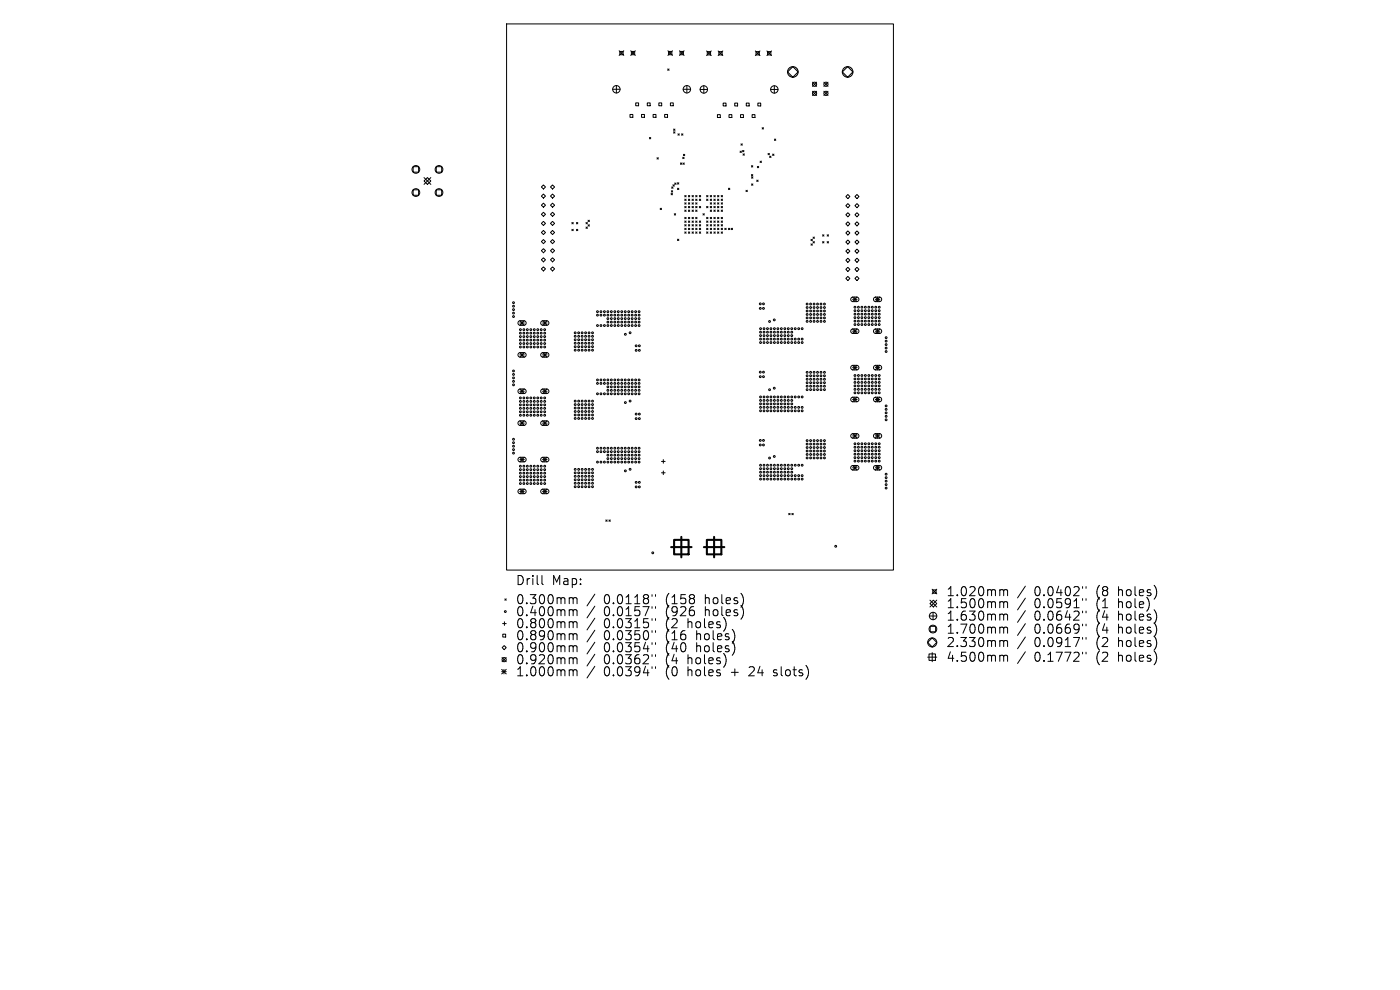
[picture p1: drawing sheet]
<svg xmlns="http://www.w3.org/2000/svg" width="297mm" height="210mm" viewBox="0 0 297 210" stroke-linecap="round" stroke-linejoin="round" font-family="sans-serif">
<defs><g id="words">
<g font-size="2.7">
<text x="109.3" y="124.4">Drill</text>
<text x="117.1" y="124.4">Map:</text>
<text x="109.3" y="128.4">0.300mm</text>
<text x="109.3" y="131">0.400mm</text>
<text x="128.1" y="128.4">0.0118&quot;</text>
<text x="128.1" y="131">0.0157&quot;</text>
<text x="141.4" y="128.4">(158</text>
<text x="141.4" y="131">(926</text>
<text x="149.8" y="128.4">holes)</text>
<text x="149.8" y="131">holes)</text>
<text x="200.7" y="126.7">1.020mm</text>
<text x="200.7" y="129.3">1.500mm</text>
<text x="200.7" y="131.9">1.630mm</text>
<text x="219.4" y="126.7">0.0402&quot;</text>
<text x="219.4" y="129.3">0.0591&quot;</text>
<text x="219.4" y="131.9">0.0642&quot;</text>
<text x="232.7" y="126.7">(8</text>
<text x="232.7" y="129.3">(1</text>
<text x="232.7" y="131.9">(4</text>
<text x="237.5" y="126.7">holes)</text>
<text x="237.5" y="129.3">hole)</text>
<text x="237.5" y="131.9">holes)</text>
<text x="109.3" y="133.5">0.800mm</text>
<text x="109.3" y="136.1">0.890mm</text>
<text x="128.1" y="133.5">0.0315&quot;</text>
<text x="128.1" y="136.1">0.0350&quot;</text>
<text x="141.4" y="133.5">(2</text>
<text x="141.4" y="136.1">(16</text>
<text x="146.1" y="133.5">holes)</text>
<text x="148" y="136.1">holes)</text>
<text x="200.7" y="134.7">1.700mm</text>
<text x="200.7" y="137.5">2.330mm</text>
<text x="219.4" y="134.7">0.0669&quot;</text>
<text x="219.4" y="137.5">0.0917&quot;</text>
<text x="232.7" y="134.7">(4</text>
<text x="232.7" y="137.5">(2</text>
<text x="237.5" y="134.7">holes)</text>
<text x="237.5" y="137.5">holes)</text>
<text x="109.3" y="138.6">0.900mm</text>
<text x="109.3" y="141.2">0.920mm</text>
<text x="109.3" y="143.7">1.000mm</text>
<text x="128.1" y="138.6">0.0354&quot;</text>
<text x="128.1" y="141.2">0.0362&quot;</text>
<text x="128.1" y="143.7">0.0394&quot;</text>
<text x="141.4" y="138.6">(40</text>
<text x="141.4" y="141.2">(4</text>
<text x="141.4" y="143.7">(0</text>
<text x="146.1" y="141.2">holes)</text>
<text x="146.1" y="143.7">holes</text>
<text x="148" y="138.6">holes)</text>
<text x="155.5" y="143.7">+</text>
<text x="159.6" y="143.7">24</text>
<text x="164.9" y="143.7">slots)</text>
<text x="200.7" y="140.7">4.500mm</text>
<text x="219.4" y="140.7">0.1772&quot;</text>
<text x="232.7" y="140.7">(2</text>
<text x="237.5" y="140.7">holes)</text>
</g>
</g></defs>
<g fill="none" stroke="#000" stroke-width=".21">
<path d="M107.5 5.1h82v115.8h-82zM130 18.9h1.5M130.8 18.2v1.5M131.3 10.8l1 1M131.5 10.9h.7v.7h-.7zM132.3 10.8l-1 1M133.8 10.8l1 1M133.9 10.9h.7v.7h-.7zM134.8 10.8l-1 1M141.6 14.6l.3 .3M141.7 10.8l1 1M141.8 10.9h.7v.7h-.7z"/>
<path d="M141.9 14.6l-.3 .3M142.7 10.8l-1 1M144.1 10.8l1 1M144.3 10.9h.7v.7h-.7zM144.9 18.9h1.6M145.1 10.8l-1 1M145.7 18.2v1.5M148.5 19h1.6M149.3 18.2v1.6M149.9 10.8l1 1M150 11h.7v.6h-.7zM150.9 10.8l-1 1"/>
<path d="M152.4 10.8l.9 1M152.5 11h.7v.6h-.7zM153.3 10.8l-.9 1M160.2 10.8l1 1M160.4 11h.7v.6h-.7zM161.2 10.8l-1 1M162.7 10.8l1 1M162.8 11h.7v.6h-.7zM163.5 19h1.6M163.7 10.8l-1 1M164.3 18.2v1.6M172.4 17.4l.8 .9"/>
<path d="M172.4 19.4l.8 .9M173.2 17.4l-.8 .9M173.2 19.4l-.8 .9M174.8 17.4l.9 .9M174.8 19.4l.9 .9M175.7 17.4l-.9 .9M175.7 19.4l-.9 .9M87.6 35.4h1.2v1.1h-1.2zM90 38.4l.7-.7 .7 .7-.7 .7zM90 37.7l1.4 1.4M91.4 37.7l-1.4 1.4M92.5 35.4h1.2v1.1h-1.2z"/>
<path d="M115.3 39.2l.4 .5-.4 .4-.4-.4zM117.2 39.2l.5 .5-.5 .4-.4-.4zM133.6 24.3h.7v.6h-.7zM134.9 21.8h.6v.6h-.6zM136.1 24.3h.6v.6h-.6zM137.3 21.8h.6v.6h-.6zM137.8 29.2l.3 .3M138.1 29.2l-.3 .3M138.6 24.3h.6v.6h-.6zM139.4 33.5l.3 .2M139.7 33.5l-.3 .2M139.8 21.8h.6v.6h-.6z"/>
<path d="M141 24.3h.6v.6h-.6zM142.2 21.8h.6v.6h-.6zM142.5 39.7l.3 .3M142.8 39.2l.2 .3M142.8 39.7l-.3 .3M142.9 27.4l.3 .3M142.9 28l.3 .2M143 39.2l-.2 .3M143.1 38.8l.3 .3M143.2 27.4l-.3 .3M143.2 28l-.3 .2M143.4 38.8l-.3 .3"/>
<path d="M143.7 38.8l.3 .3M143.7 39.9l.3 .3M143.8 28.4l.3 .3M144 38.8l-.3 .3M144 39.9l-.3 .3M144.1 28.4l-.3 .3M144.3 34.6l.3 .3M144.6 28.4l.3 .3M144.6 34.6l-.3 .3M144.8 33.4l.3 .3M144.9 28.4l-.3 .3M144.9 34.6l.3 .3"/>
<path d="M145 32.7l.3 .3M145.1 33.4l-.3 .3M145.2 34.6l-.3 .3M145.3 32.7l-.3 .3M152.2 24.3h.6v.6h-.6zM153.4 21.9h.6v.6h-.6zM154.5 39.9l.3 .3M154.7 24.3h.6v.6h-.6zM154.8 39.9l-.3 .3M155.9 21.9h.6v.6h-.6zM157 32.1l.3 .2M157.1 24.3h.6v.6h-.6z"/>
<path d="M157.2 30.5l.3 .3M157.3 32.1l-.3 .2M157.5 30.5l-.3 .3M157.5 31.9l.3 .3M157.6 32.6l.3 .3M157.8 31.9l-.3 .3M157.9 32.6l-.3 .3M158.3 21.9h.6v.6h-.6zM159.4 35.1l.3 .3M159.4 37l.3 .3M159.4 37.5l.3 .3M159.4 39l.3 .3"/>
<path d="M159.6 24.3h.6v.6h-.6zM159.7 35.1l-.3 .3M159.7 37l-.3 .3M159.7 37.5l-.3 .3M159.7 39l-.3 .3M160.5 38.2l.3 .3M160.7 35.3l.3 .3M160.8 21.9h.6v.6h-.6zM160.8 38.2l-.3 .3M161 35.3l-.3 .3M161.2 34.2l.3 .3M161.5 34.2l-.3 .3"/>
<path d="M161.7 27.1l.3 .3M162 27.1l-.3 .3M162.9 32.5l.3 .3M163.2 32.5l-.3 .3M163.3 33.1l.3 .3M163.6 33.1l-.3 .3M163.9 32.7l.3 .3M164.2 32.7l-.3 .3M164.3 29.5l.3 .3M164.6 29.5l-.3 .3M87.6 40.3h1.2v1.1h-1.2zM92.5 40.3h1.2v1.1h-1.2z"/>
<path d="M114.9 47.4l.4-.4 .4 .4-.4 .4zM114.9 53.2l.4-.5 .4 .5-.4 .4zM114.9 57l.4-.4 .4 .4-.4 .5zM115.3 41.2l.4 .4-.4 .4-.4-.4zM115.3 43.1l.4 .4-.4 .5-.4-.5zM115.3 45l.4 .5-.4 .4-.4-.4zM115.3 48.9l.4 .4-.4 .5-.4-.5zM115.3 50.8l.4 .5-.4 .4-.4-.4zM115.3 54.7l.4 .4-.4 .4-.4-.4zM116.8 47.4l.4-.4 .5 .4-.5 .4zM116.8 53.2l.4-.5 .5 .5-.5 .4zM116.8 57l.4-.4 .5 .4-.5 .5z"/>
<path d="M117.2 41.2l.5 .4-.5 .4-.4-.4zM117.2 43.1l.5 .4-.5 .5-.4-.5zM117.2 45l.5 .5-.5 .4-.4-.4zM117.2 48.9l.5 .4-.5 .5-.4-.5zM117.2 50.8l.5 .5-.5 .4-.4-.4zM117.2 54.7l.5 .4-.5 .4-.4-.4zM121.3 47.2l.3 .3M121.3 48.6l.3 .3M121.6 47.2l-.3 .3M121.6 48.6l-.3 .3M122.3 47.2l.3 .3M122.3 48.6l.3 .3"/>
<path d="M122.6 47.2l-.3 .3M122.6 48.6l-.3 .3M124.3 47.2l.3 .3M124.3 48.2l.3 .3M124.6 47.2l-.3 .3M124.6 48.2l-.3 .3M124.7 46.7l.3 .3M124.7 47.7l.3 .3M125 46.7l-.3 .3M125 47.7l-.3 .3M140.1 44.2l.2 .3M140.3 44.2l-.2 .3"/>
<path d="M142.4 41l.3 .3M142.4 40.5l.3 .2M142.7 41l-.3 .3M142.7 40.5l-.3 .2M143 45.3l.3 .3M143.3 45.3l-.3 .3M143.7 50.7l.3 .3M144 50.7l-.3 .3M145.3 41.5l.3 .3M145.3 42.2l.3 .3M145.3 43l.3 .3M145.3 43.8l.3 .3"/>
<path d="M145.3 44.6l.3 .3M145.3 46.1l.3 .3M145.3 46.9l.3 .3M145.3 47.7l.3 .2M145.3 48.4l.3 .3M145.3 49.2l.3 .3M145.6 49.2l-.3 .3M145.6 41.5l-.3 .3M145.6 42.2l-.3 .3M145.6 43l-.3 .3M145.6 43.8l-.3 .3M145.6 44.6l-.3 .3"/>
<path d="M145.6 46.1l-.3 .3M145.6 46.9l-.3 .3M145.6 47.7l-.3 .2M145.6 48.4l-.3 .3M146 42.2l.3 .3M146 43l.3 .3M146 43.8l.3 .3M146 44.6l.3 .3M146 46.9l.3 .3M146 47.7l.3 .2M146 48.4l.3 .3M146 49.2l.3 .3"/>
<path d="M146 41.5l.3 .3M146 46.1l.3 .3M146.3 48.4l-.3 .3M146.3 41.5l-.3 .3M146.3 42.2l-.3 .3M146.3 43l-.3 .3M146.3 43.8l-.3 .3M146.3 46.1l-.3 .3M146.3 46.9l-.3 .3M146.3 47.7l-.3 .2M146.3 44.6l-.3 .3M146.3 49.2l-.3 .3"/>
<path d="M146.8 43l.3 .3M146.8 43.8l.3 .3M146.8 44.6l.3 .3M146.8 46.1l.3 .3M146.8 47.7l.3 .2M146.8 48.4l.3 .3M146.8 49.2l.3 .3M146.8 42.2l.3 .3M146.8 46.9l.3 .3M146.8 41.5l.3 .3M147.1 47.7l-.3 .2M147.1 41.5l-.3 .3"/>
<path d="M147.1 42.2l-.3 .3M147.1 43l-.3 .3M147.1 44.6l-.3 .3M147.1 46.1l-.3 .3M147.1 43.8l-.3 .3M147.1 48.4l-.3 .3M147.1 46.9l-.3 .3M147.1 49.2l-.3 .3M147.6 43.8l.3 .3M147.6 44.6l.3 .3M147.6 46.1l.3 .3M147.6 46.9l.3 .3"/>
<path d="M147.6 48.4l.3 .3M147.6 49.2l.3 .3M147.6 43l.3 .3M147.6 47.7l.3 .2M147.6 42.2l.3 .3M147.6 41.5l.3 .3M147.9 46.9l-.3 .3M147.9 41.5l-.3 .3M147.9 42.2l-.3 .3M147.9 43.8l-.3 .3M147.9 44.6l-.3 .3M147.9 43l-.3 .3"/>
<path d="M147.9 47.7l-.3 .2M147.9 46.1l-.3 .3M147.9 48.4l-.3 .3M147.9 49.2l-.3 .3M148.4 46.9l.2 .3M148.4 47.7l.2 .2M148.4 49.2l.2 .3M148.4 43.8l.2 .3M148.4 48.4l.2 .3M148.4 42.2l.2 .3M148.4 41.5l.2 .3M148.6 41.5l-.2 .3"/>
<path d="M148.6 43.8l-.2 .3M148.6 42.2l-.2 .3M148.6 46.9l-.2 .3M148.6 47.7l-.2 .2M148.6 48.4l-.2 .3M148.6 49.2l-.2 .3M149.1 45.3l.3 .3M149.4 45.3l-.3 .3M149.9 46.1l.3 .3M149.9 46.9l.3 .3M149.9 47.7l.3 .2M149.9 48.4l.3 .3"/>
<path d="M149.9 49.2l.3 .3M149.9 43.8l.3 .3M149.9 41.5l.3 .3M149.9 42.2l.3 .3M150.2 41.5l-.3 .3M150.2 42.2l-.3 .3M150.2 43.8l-.3 .3M150.2 46.1l-.3 .3M150.2 46.9l-.3 .3M150.2 47.7l-.3 .2M150.2 48.4l-.3 .3M150.2 49.2l-.3 .3"/>
<path d="M150.7 46.9l.3 .3M150.7 47.7l.3 .2M150.7 48.4l.3 .3M150.7 49.2l.3 .3M150.7 44.6l.3 .3M150.7 42.2l.3 .3M150.7 43l.3 .3M150.7 41.5l.3 .3M150.7 43.8l.3 .3M150.7 46.1l.3 .3M151 43.8l-.3 .3M151 41.5l-.3 .3"/>
<path d="M151 42.2l-.3 .3M151 44.6l-.3 .3M151 43l-.3 .3M151 46.1l-.3 .3M151 46.9l-.3 .3M151 47.7l-.3 .2M151 48.4l-.3 .3M151 49.2l-.3 .3M151.4 47.7l.3 .2M151.4 48.4l.3 .3M151.4 49.2l.3 .3M151.4 46.1l.3 .3"/>
<path d="M151.4 43l.3 .3M151.4 43.8l.3 .3M151.4 42.2l.3 .3M151.4 44.6l.3 .3M151.4 46.9l.3 .3M151.4 41.5l.3 .3M151.7 43l-.3 .3M151.7 41.5l-.3 .3M151.7 43.8l-.3 .3M151.7 42.2l-.3 .3M151.7 44.6l-.3 .3M151.7 46.1l-.3 .3"/>
<path d="M151.7 46.9l-.3 .3M151.7 47.7l-.3 .2M151.7 48.4l-.3 .3M151.7 49.2l-.3 .3M152.2 48.4l.3 .3M152.2 49.2l.3 .3M152.2 46.9l.3 .3M152.2 46.1l.3 .3M152.2 43.8l.3 .3M152.2 44.6l.3 .3M152.2 43l.3 .3M152.2 47.7l.3 .2"/>
<path d="M152.2 42.2l.3 .3M152.2 41.5l.3 .3M152.5 42.2l-.3 .3M152.5 43l-.3 .3M152.5 41.5l-.3 .3M152.5 43.8l-.3 .3M152.5 44.6l-.3 .3M152.5 46.1l-.3 .3M152.5 46.9l-.3 .3M152.5 47.7l-.3 .2M152.5 48.4l-.3 .3M152.5 49.2l-.3 .3"/>
<path d="M153 49.2l.3 .3M153 41.5l.3 .3M153 47.7l.3 .2M153 46.9l.3 .3M153 44.6l.3 .3M153 43.8l.3 .3M153 46.1l.3 .3M153 48.4l.3 .3M153 43l.3 .3M153 42.2l.3 .3M153.3 41.5l-.3 .3M153.3 42.2l-.3 .3"/>
<path d="M153.3 43l-.3 .3M153.3 43.8l-.3 .3M153.3 44.6l-.3 .3M153.3 46.1l-.3 .3M153.3 46.9l-.3 .3M153.3 47.7l-.3 .2M153.3 48.4l-.3 .3M153.3 49.2l-.3 .3M153.8 48.4l.3 .3M154.1 48.4l-.3 .3M154.5 48.4l.3 .3M154.8 48.4l-.3 .3"/>
<path d="M155.1 48.4l.3 .3M155.4 48.4l-.3 .3M158.3 40.4l.2 .3M158.5 40.4l-.2 .3M172 50.8l.3 .3M172 51.7l.3 .3M172.3 50.8l-.3 .3M172.3 51.7l-.3 .3M172.5 50.3l.3 .3M172.5 51.3l.3 .2M172.8 50.3l-.3 .3M172.8 51.3l-.3 .2"/>
<path d="M174.5 49.8l.3 .3M174.5 51.3l.3 .2M174.8 49.8l-.3 .3M174.8 51.3l-.3 .2M175.5 49.8l.3 .3M175.5 51.3l.3 .2M175.8 49.8l-.3 .3M175.8 51.3l-.3 .2M179.4 41.7l.5-.4 .4 .4-.4 .4zM179.9 43.2l.4 .4-.4 .5-.5-.5zM179.9 45.1l.4 .5-.4 .4-.5-.4zM179.9 47.1l.4 .4-.4 .4-.5-.4z"/>
<path d="M179.9 49l.4 .4-.4 .5-.5-.5zM179.9 50.9l.4 .4-.4 .5-.5-.5zM179.9 52.8l.4 .5-.4 .4-.5-.4zM179.9 54.8l.4 .4-.4 .4-.5-.4zM179.9 56.7l.4 .4-.4 .5-.5-.5zM179.9 58.6l.4 .5-.4 .4-.5-.4zM181.4 41.7l.4-.4 .4 .4-.4 .4zM181.4 43.6l.4-.4 .4 .4-.4 .5zM181.4 45.6l.4-.5 .4 .5-.4 .4zM181.4 47.5l.4-.4 .4 .4-.4 .4zM181.4 49.4l.4-.4 .4 .4-.4 .5zM181.4 51.3l.4-.4 .4 .4-.4 .5z"/>
<path d="M181.4 53.3l.4-.5 .4 .5-.4 .4zM181.4 55.2l.4-.4 .4 .4-.4 .4zM181.4 59.1l.4-.5 .4 .5-.4 .4zM181.8 56.7l.4 .4-.4 .5-.4-.5zM110 68.2l.3-.2 1 .1 .3 .2v.3l-.3 .4h-1.1l-.3-.4zM110 74.9l.3-.1h1l.3 .2v.4l-.3 .3h-1.1l-.3-.3zM110.3 68l.9 1M110.3 68.5h.9M110.3 74.8l.9 1M110.3 75.3h.9M110.8 68v1M110.8 74.8v1"/>
<path d="M111.2 68l-.9 1M111.2 74.8l-.9 1M114.9 68.2l.2-.2 1 .1 .3 .2v.3l-.3 .4h-1l-.4-.4zM114.9 74.9l.2-.1h1l.3 .2v.4l-.3 .3h-1l-.4-.3zM115.1 68.5h1M115.1 75.3h1M115.1 68l1 1M115.1 74.8l1 1M115.6 68v1M115.6 74.8v1M116.1 74.8l-1 1M116.1 68l-1 1"/>
<path d="M180.6 63.2l.3-.2h1l.3 .3v.3l-.3 .4h-1.1l-.3-.4zM180.6 69.9l.3-.1h1l.3 .2v.4l-.3 .3h-1.1l-.3-.3zM180.6 77.6l.3-.1h1l.3 .2v.4l-.3 .3h-1.1l-.3-.3zM180.9 63l.9 1M180.9 63.5h.9M180.9 69.8l.9 .9M180.9 70.3h.9M180.9 77.5l.9 1M180.9 78h.9M181.3 63v1M181.3 69.8v.9M181.3 77.5v1"/>
<path d="M181.8 63l-.9 1M181.8 69.8l-.9 .9M181.8 77.5l-.9 1M185.4 63.2l.3-.2h1l.3 .3v.3l-.3 .4h-1l-.4-.4zM185.4 69.9l.3-.1h1l.3 .2v.4l-.3 .3h-1l-.4-.3zM185.4 77.6l.3-.1h1l.3 .2v.4l-.3 .3h-1l-.4-.3zM185.7 63.5h1M185.7 70.3h1M185.7 78h1M185.7 63l1 1M185.7 69.8l1 .9M185.7 77.5l1 1"/>
<path d="M186.2 63v1M186.2 69.8v.9M186.2 77.5v1M186.7 63l-1 1M186.7 69.8l-1 .9M186.7 77.5l-1 1M110 82.7l.3-.2h1l.3 .3v.3l-.3 .4h-1.1l-.3-.4zM110 89.4l.3-.1h1l.3 .2v.4l-.3 .3h-1.1l-.3-.3zM110 97.1l.3-.1h1l.3 .2v.4l-.3 .4h-1.1l-.3-.4zM110.3 82.5l.9 1M110.3 83h.9M110.3 89.3l.9 .9"/>
<path d="M110.3 89.8h.9M110.3 97l.9 1M110.3 97.5h.9M110.8 82.5v1M110.8 89.3v.9M110.8 97v1M111.2 82.5l-.9 1M111.2 89.3l-.9 .9M111.2 97l-.9 1M114.9 82.7l.2-.2h1l.3 .3v.3l-.3 .4h-1l-.4-.4zM114.9 89.4l.2-.1h1l.3 .2v.4l-.3 .3h-1l-.4-.3zM114.9 97.1l.2-.1h1l.3 .2v.4l-.3 .4h-1l-.4-.4z"/>
<path d="M115.1 83h1M115.1 89.8h1M115.1 97.5h1M115.1 82.5l1 1M115.1 89.3l1 .9M115.1 97l1 1M115.6 82.5v1M115.6 89.3v.9M115.6 97v1M116.1 82.5l-1 1M116.1 89.3l-1 .9M116.1 97l-1 1"/>
<path d="M140.3 97.9h.8M140.7 97.5v.8M140.7 99.9v.8M180.6 84.4l.3-.1h1l.3 .2v.4l-.3 .3h-1.1l-.3-.3zM180.6 92.1l.3-.1h1l.3 .2v.4l-.3 .3h-1.1l-.3-.3zM180.6 98.9l.3-.2 1 .1 .3 .2v.3l-.3 .4h-1.1l-.3-.4zM180.9 84.3l.9 .9M180.9 84.7h.9M180.9 92l.9 .9M180.9 92.5h.9M180.9 98.7l.9 1M180.9 99.2h.9"/>
<path d="M181.3 84.3v.9M181.3 92v.9M181.3 98.7v1M181.8 84.3l-.9 .9M181.8 92l-.9 .9M181.8 98.7l-.9 1M185.4 84.4l.3-.1h1l.3 .2v.4l-.3 .3h-1l-.4-.3zM185.4 92.1l.3-.1h1l.3 .2v.4l-.3 .3h-1l-.4-.3zM185.4 98.9l.3-.2 1 .1 .3 .2v.3l-.3 .4h-1l-.4-.4zM185.7 84.7h1M185.7 92.5h1M185.7 99.2h1"/>
<path d="M185.7 84.3l1 .9M185.7 92l1 .9M185.7 98.7l1 1M186.2 84.3v.9M186.2 92v.9M186.2 98.7v1M186.7 84.3l-1 .9M186.7 92l-1 .9M186.7 98.7l-1 1M110 103.9l.3-.1h1l.3 .2v.4l-.3 .3h-1.1l-.3-.3zM110.3 103.8l.9 .9M110.3 104.2h.9"/>
<path d="M110.8 103.8v.9M111.2 103.8l-.9 .9M114.9 103.9l.2-.1h1l.3 .2v.4l-.3 .3h-1l-.4-.3zM115.1 104.2h1M115.1 103.8l1 .9M115.6 103.8v.9M116.1 103.8l-1 .9M128.5 110.3l.3 .3M128.8 110.3l-.3 .3M129.2 110.3l.3 .3M129.5 110.3l-.3 .3M140.3 100.3h.8"/>
<path d="M167.3 108.9l.3 .3M167.6 108.9l-.3 .3M168 108.9l.3 .3M168.3 108.9l-.3 .3M106.5 139.5l.9 .9M106.6 132.3h.8M106.7 134.5h.6v.6h-.6zM107 136.9l.4 .5-.4 .4-.5-.4zM107 131.9v.8M107.1 127l.3 .3M107.4 127l-.3 .3M107.4 139.5l-.9 .9"/>
<path d="M115 122.1v1.6l.2 .3M121 126.8l.5 .1 .1 .2M121 129.3l.5 .1 .1 .2M121 131.9h.3l.3 .3M121 134.4h.3l.3 .3M121 137h.3l.3 .3M121 139.5l.5 .1 .1 .2M121.6 127.1l.3-.3 .4 .1 .1 1.2M121.6 127.1v1M121.6 129.6v1M121.6 132.2v1M121.6 134.7v1"/>
<path d="M121.6 137.3v1M121.6 139.8v1M121.6 129.6l.3-.3 .4 .1 .1 1.2M121.6 132.2l.3-.3 .4 .1 .1 1.2M121.6 134.7l.3-.3 .4 .1 .1 1.2M121.6 137.3l.3-.3 .4 .1 .1 1.2M121.6 139.8l.3-.3 .4 .1 .1 1.2M126.2 126l-1.7 2.5M126.2 128.6l-1.7 2.5M126.2 131.1l-1.7 2.5M126.2 133.7l-1.7 2.5M126.2 136.2l-1.7 2.5"/>
<path d="M126.2 138.8l-1.7 2.5M138.3 126.1v.4M138.3 128.7v.4M138.3 131.2v.4M138.3 133.8v.4M138.3 136.3v.4M138.3 138.9v.3M139.1 126.1v.4M139.1 128.7v.4M139.1 131.2v.4M139.1 133.8v.4M139.1 136.3v.4"/>
<path d="M139.1 138.9v.3M196.8 136.3l1-1 .9 1-.9 .9zM196.8 139.4h1.9M197.1 138.7h1.3v1.4h-1.3zM197.2 130.7h1.5M197.3 127.3l1.4 1.5M197.3 132.9h1.2v1.1h-1.2zM197.7 125l1 1M197.8 138.4v2M197.9 125.1h.7v.7h-.7zM197.9 129.9v1.6M198 127.3l.7 .7-.7 .8-.7-.8z"/>
<path d="M198.7 125l-1 1M198.7 127.3l-1.4 1.5M212.4 125.1l.4 .1 .1 .2M212.4 127.6h.3l.2 .3M212.4 130.3h.3l.2 .2M212.4 133h.3l.2 .3M212.4 135.9h.3l.2 .2M212.4 139h.3l.2 .3M212.9 125.4l.3-.3 .5 .1 .1 1.2M212.9 125.4v1M212.9 127.9v1M212.9 130.5v1.1"/>
<path d="M212.9 133.3v1M212.9 136.1v1.1M212.9 139.3v1M212.9 127.9l.3-.3 .5 .1 .1 1.2M212.9 130.5l.3-.2 .5 .1 .1 1.2M212.9 133.3l.3-.3 .5 .1 .1 1.2M212.9 136.1l.3-.2 .5 .1 .1 1.2M212.9 139.3l.3-.3 .5 .1 .1 1.2M217.5 124.3l-1.6 2.5M217.5 126.9l-1.6 2.5M217.5 129.5l-1.6 2.5M217.5 132.3l-1.6 2.5"/>
<path d="M217.5 135.1l-1.6 2.5M217.5 138.3l-1.6 2.4M229.7 124.4v.4M229.7 127v.4M229.7 129.6v.4M229.7 132.4v.4M229.7 135.2v.4M229.7 138.4v.3M230.4 124.4v.4M230.4 127v.4M230.4 129.6v.4M230.4 132.4v.4"/>
<path d="M230.4 135.2v.4M230.4 138.4v.3M106.4 142l1 1M106.4 142.5h1M106.9 142v1M107.4 142l-1 1M121 142.1h.3l.3 .2M121.6 142.3v1.1M121.6 142.3l.3-.2 .4 .1 .1 1.2M126.2 141.3l-1.7 2.5M138.3 141.4v.4M139.1 141.4v.4"/>
<path d="M164.1 143.3l.2 .1M164.2 142.2v.4"/>
<circle cx="130.8" cy="18.9" r=".79"/>
<circle cx="145.7" cy="18.9" r=".79"/>
<circle cx="149.3" cy="19" r=".79"/>
<circle cx="164.3" cy="19" r=".79"/>
<circle cx="172.8" cy="17.9" r=".44"/>
<circle cx="172.8" cy="19.8" r=".44"/>
<circle cx="175.2" cy="17.9" r=".44"/>
<circle cx="175.2" cy="19.8" r=".44"/>
<circle cx="88.2" cy="35.9" r=".82"/>
<circle cx="93.1" cy="35.9" r=".82"/>
<circle cx="88.2" cy="40.8" r=".82"/>
<circle cx="93.1" cy="40.8" r=".82"/>
<circle cx="108.9" cy="66.4" r=".19"/>
<circle cx="108.9" cy="64.9" r=".19"/>
<circle cx="108.9" cy="78.7" r=".19"/>
<circle cx="108.9" cy="79.4" r=".19"/>
<circle cx="108.9" cy="65.7" r=".19"/>
<circle cx="108.9" cy="67.2" r=".19"/>
<circle cx="108.9" cy="64.2" r=".19"/>
<circle cx="110.4" cy="70.7" r=".19"/>
<circle cx="110.4" cy="72.1" r=".19"/>
<circle cx="110.4" cy="73.6" r=".19"/>
<circle cx="110.4" cy="72.9" r=".19"/>
<circle cx="110.4" cy="69.9" r=".19"/>
<circle cx="110.4" cy="71.4" r=".19"/>
<circle cx="111.1" cy="70.7" r=".19"/>
<circle cx="111.1" cy="73.6" r=".19"/>
<circle cx="111.1" cy="72.1" r=".19"/>
<circle cx="111.1" cy="72.9" r=".19"/>
<circle cx="111.1" cy="69.9" r=".19"/>
<circle cx="111.1" cy="71.4" r=".19"/>
<circle cx="111.9" cy="70.7" r=".19"/>
<circle cx="111.9" cy="72.1" r=".19"/>
<circle cx="111.9" cy="73.6" r=".19"/>
<circle cx="111.9" cy="72.9" r=".19"/>
<circle cx="111.9" cy="71.4" r=".19"/>
<circle cx="111.9" cy="69.9" r=".19"/>
<circle cx="112.6" cy="72.1" r=".19"/>
<circle cx="112.6" cy="70.7" r=".19"/>
<circle cx="112.6" cy="73.6" r=".19"/>
<circle cx="112.6" cy="72.9" r=".19"/>
<circle cx="112.6" cy="71.4" r=".19"/>
<circle cx="112.6" cy="69.9" r=".19"/>
<circle cx="113.3" cy="70.7" r=".19"/>
<circle cx="113.3" cy="73.6" r=".19"/>
<circle cx="113.3" cy="72.1" r=".19"/>
<circle cx="113.3" cy="72.9" r=".19"/>
<circle cx="113.3" cy="69.9" r=".19"/>
<circle cx="113.3" cy="71.4" r=".19"/>
<circle cx="114.1" cy="70.7" r=".19"/>
<circle cx="114.1" cy="73.6" r=".19"/>
<circle cx="114.1" cy="72.1" r=".19"/>
<circle cx="114.1" cy="72.9" r=".19"/>
<circle cx="114.1" cy="71.4" r=".19"/>
<circle cx="114.1" cy="69.9" r=".19"/>
<circle cx="114.8" cy="73.6" r=".19"/>
<circle cx="114.8" cy="72.1" r=".19"/>
<circle cx="114.8" cy="70.7" r=".19"/>
<circle cx="114.8" cy="72.9" r=".19"/>
<circle cx="114.8" cy="69.9" r=".19"/>
<circle cx="114.8" cy="71.4" r=".19"/>
<circle cx="115.6" cy="70.7" r=".19"/>
<circle cx="115.6" cy="72.1" r=".19"/>
<circle cx="115.6" cy="73.6" r=".19"/>
<circle cx="115.6" cy="72.9" r=".19"/>
<circle cx="115.6" cy="71.4" r=".19"/>
<circle cx="115.6" cy="69.9" r=".19"/>
<circle cx="122" cy="73.5" r=".19"/>
<circle cx="122" cy="70.6" r=".19"/>
<circle cx="122" cy="72.1" r=".19"/>
<circle cx="122" cy="74.3" r=".19"/>
<circle cx="122" cy="72.8" r=".19"/>
<circle cx="122" cy="71.3" r=".19"/>
<circle cx="122.8" cy="73.5" r=".19"/>
<circle cx="122.8" cy="70.6" r=".19"/>
<circle cx="122.8" cy="72.1" r=".19"/>
<circle cx="122.8" cy="72.8" r=".19"/>
<circle cx="122.8" cy="74.3" r=".19"/>
<circle cx="122.8" cy="71.3" r=".19"/>
<circle cx="123.5" cy="73.5" r=".19"/>
<circle cx="123.5" cy="70.6" r=".19"/>
<circle cx="123.5" cy="72.1" r=".19"/>
<circle cx="123.5" cy="72.8" r=".19"/>
<circle cx="123.5" cy="74.3" r=".19"/>
<circle cx="123.5" cy="71.3" r=".19"/>
<circle cx="124.2" cy="73.5" r=".19"/>
<circle cx="124.2" cy="70.6" r=".19"/>
<circle cx="124.2" cy="72.1" r=".19"/>
<circle cx="124.2" cy="74.3" r=".19"/>
<circle cx="124.2" cy="72.8" r=".19"/>
<circle cx="124.2" cy="71.3" r=".19"/>
<circle cx="125" cy="73.5" r=".19"/>
<circle cx="125" cy="70.6" r=".19"/>
<circle cx="125" cy="72.1" r=".19"/>
<circle cx="125" cy="72.8" r=".19"/>
<circle cx="125" cy="74.3" r=".19"/>
<circle cx="125" cy="71.3" r=".19"/>
<circle cx="125.7" cy="73.5" r=".19"/>
<circle cx="125.7" cy="72.1" r=".19"/>
<circle cx="125.7" cy="70.6" r=".19"/>
<circle cx="125.7" cy="74.3" r=".19"/>
<circle cx="125.7" cy="72.8" r=".19"/>
<circle cx="125.7" cy="71.3" r=".19"/>
<circle cx="126.8" cy="66.9" r=".19"/>
<circle cx="126.8" cy="66.1" r=".19"/>
<circle cx="126.8" cy="69.1" r=".19"/>
<circle cx="127.5" cy="66.9" r=".19"/>
<circle cx="127.5" cy="66.1" r=".19"/>
<circle cx="127.5" cy="69.1" r=".19"/>
<circle cx="128.2" cy="66.9" r=".19"/>
<circle cx="128.2" cy="66.1" r=".19"/>
<circle cx="128.2" cy="69.1" r=".19"/>
<circle cx="129" cy="66.9" r=".19"/>
<circle cx="129" cy="68.3" r=".19"/>
<circle cx="129" cy="66.1" r=".19"/>
<circle cx="129" cy="67.6" r=".19"/>
<circle cx="129" cy="69.1" r=".19"/>
<circle cx="129.7" cy="66.9" r=".19"/>
<circle cx="129.7" cy="68.3" r=".19"/>
<circle cx="129.7" cy="67.6" r=".19"/>
<circle cx="129.7" cy="66.1" r=".19"/>
<circle cx="129.7" cy="69.1" r=".19"/>
<circle cx="130.4" cy="66.9" r=".19"/>
<circle cx="130.4" cy="68.3" r=".19"/>
<circle cx="130.4" cy="66.1" r=".19"/>
<circle cx="130.4" cy="67.6" r=".19"/>
<circle cx="130.4" cy="69.1" r=".19"/>
<circle cx="131.2" cy="66.9" r=".19"/>
<circle cx="131.2" cy="68.3" r=".19"/>
<circle cx="131.2" cy="66.1" r=".19"/>
<circle cx="131.2" cy="67.6" r=".19"/>
<circle cx="131.2" cy="69.1" r=".19"/>
<circle cx="131.9" cy="66.9" r=".19"/>
<circle cx="131.9" cy="68.3" r=".19"/>
<circle cx="131.9" cy="66.1" r=".19"/>
<circle cx="131.9" cy="67.6" r=".19"/>
<circle cx="131.9" cy="69.1" r=".19"/>
<circle cx="132.6" cy="68.3" r=".19"/>
<circle cx="132.6" cy="66.9" r=".19"/>
<circle cx="132.6" cy="67.6" r=".19"/>
<circle cx="132.6" cy="66.1" r=".19"/>
<circle cx="132.6" cy="69.1" r=".19"/>
<circle cx="132.7" cy="70.9" r=".19"/>
<circle cx="133.4" cy="66.9" r=".19"/>
<circle cx="133.4" cy="68.3" r=".19"/>
<circle cx="133.4" cy="66.1" r=".19"/>
<circle cx="133.4" cy="67.6" r=".19"/>
<circle cx="133.4" cy="69.1" r=".19"/>
<circle cx="133.7" cy="70.6" r=".19"/>
<circle cx="134.1" cy="66.9" r=".19"/>
<circle cx="134.1" cy="68.3" r=".19"/>
<circle cx="134.1" cy="66.1" r=".19"/>
<circle cx="134.1" cy="67.6" r=".19"/>
<circle cx="134.1" cy="69.1" r=".19"/>
<circle cx="134.8" cy="66.9" r=".19"/>
<circle cx="134.8" cy="68.3" r=".19"/>
<circle cx="134.8" cy="66.1" r=".19"/>
<circle cx="134.8" cy="67.6" r=".19"/>
<circle cx="134.8" cy="69.1" r=".19"/>
<circle cx="135" cy="74.3" r=".19"/>
<circle cx="135" cy="73.4" r=".19"/>
<circle cx="135.6" cy="66.9" r=".19"/>
<circle cx="135.6" cy="68.3" r=".19"/>
<circle cx="135.6" cy="66.1" r=".19"/>
<circle cx="135.6" cy="67.6" r=".19"/>
<circle cx="135.6" cy="69.1" r=".19"/>
<circle cx="135.6" cy="74.3" r=".19"/>
<circle cx="135.6" cy="73.4" r=".19"/>
<circle cx="161.3" cy="79.9" r=".19"/>
<circle cx="161.3" cy="64.5" r=".19"/>
<circle cx="161.3" cy="65.4" r=".19"/>
<circle cx="161.3" cy="78.9" r=".19"/>
<circle cx="161.3" cy="71.2" r=".19"/>
<circle cx="161.3" cy="69.7" r=".19"/>
<circle cx="161.3" cy="72.7" r=".19"/>
<circle cx="161.3" cy="70.5" r=".19"/>
<circle cx="161.3" cy="71.9" r=".19"/>
<circle cx="162" cy="79.9" r=".19"/>
<circle cx="162" cy="64.5" r=".19"/>
<circle cx="162" cy="65.4" r=".19"/>
<circle cx="162" cy="78.9" r=".19"/>
<circle cx="162.1" cy="69.7" r=".19"/>
<circle cx="162.1" cy="71.2" r=".19"/>
<circle cx="162.1" cy="72.7" r=".19"/>
<circle cx="162.1" cy="70.5" r=".19"/>
<circle cx="162.1" cy="71.9" r=".19"/>
<circle cx="162.8" cy="69.7" r=".19"/>
<circle cx="162.8" cy="71.2" r=".19"/>
<circle cx="162.8" cy="72.7" r=".19"/>
<circle cx="162.8" cy="70.5" r=".19"/>
<circle cx="162.8" cy="71.9" r=".19"/>
<circle cx="163.3" cy="68.2" r=".19"/>
<circle cx="163.6" cy="69.7" r=".19"/>
<circle cx="163.6" cy="71.2" r=".19"/>
<circle cx="163.6" cy="72.7" r=".19"/>
<circle cx="163.6" cy="70.5" r=".19"/>
<circle cx="163.6" cy="71.9" r=".19"/>
<circle cx="164.3" cy="67.9" r=".19"/>
<circle cx="164.3" cy="69.7" r=".19"/>
<circle cx="164.3" cy="72.7" r=".19"/>
<circle cx="164.3" cy="71.2" r=".19"/>
<circle cx="164.3" cy="70.5" r=".19"/>
<circle cx="164.3" cy="71.9" r=".19"/>
<circle cx="165" cy="71.2" r=".19"/>
<circle cx="165" cy="72.7" r=".19"/>
<circle cx="165" cy="69.7" r=".19"/>
<circle cx="165" cy="70.5" r=".19"/>
<circle cx="165" cy="71.9" r=".19"/>
<circle cx="165.8" cy="71.2" r=".19"/>
<circle cx="165.8" cy="72.7" r=".19"/>
<circle cx="165.8" cy="69.7" r=".19"/>
<circle cx="165.8" cy="70.5" r=".19"/>
<circle cx="165.8" cy="71.9" r=".19"/>
<circle cx="166.5" cy="72.7" r=".19"/>
<circle cx="166.5" cy="71.2" r=".19"/>
<circle cx="166.5" cy="69.7" r=".19"/>
<circle cx="166.5" cy="70.5" r=".19"/>
<circle cx="166.5" cy="71.9" r=".19"/>
<circle cx="167.2" cy="71.2" r=".19"/>
<circle cx="167.2" cy="69.7" r=".19"/>
<circle cx="167.2" cy="72.7" r=".19"/>
<circle cx="167.2" cy="70.5" r=".19"/>
<circle cx="167.2" cy="71.9" r=".19"/>
<circle cx="168" cy="71.2" r=".19"/>
<circle cx="168" cy="72.7" r=".19"/>
<circle cx="168" cy="69.7" r=".19"/>
<circle cx="168" cy="70.5" r=".19"/>
<circle cx="168" cy="71.9" r=".19"/>
<circle cx="168.7" cy="72.7" r=".19"/>
<circle cx="168.7" cy="69.7" r=".19"/>
<circle cx="168.7" cy="71.9" r=".19"/>
<circle cx="169.4" cy="69.7" r=".19"/>
<circle cx="169.4" cy="72.7" r=".19"/>
<circle cx="169.4" cy="71.9" r=".19"/>
<circle cx="170.2" cy="72.7" r=".19"/>
<circle cx="170.2" cy="69.7" r=".19"/>
<circle cx="170.2" cy="71.9" r=".19"/>
<circle cx="171.2" cy="65.2" r=".19"/>
<circle cx="171.2" cy="79.7" r=".19"/>
<circle cx="171.2" cy="64.5" r=".19"/>
<circle cx="171.2" cy="66" r=".19"/>
<circle cx="171.2" cy="67.4" r=".19"/>
<circle cx="171.2" cy="66.7" r=".19"/>
<circle cx="171.2" cy="68.2" r=".19"/>
<circle cx="171.2" cy="79" r=".19"/>
<circle cx="172" cy="65.2" r=".19"/>
<circle cx="172" cy="64.5" r=".19"/>
<circle cx="172" cy="67.4" r=".19"/>
<circle cx="172" cy="66" r=".19"/>
<circle cx="172" cy="79.7" r=".19"/>
<circle cx="172" cy="79" r=".19"/>
<circle cx="172" cy="68.2" r=".19"/>
<circle cx="172" cy="66.7" r=".19"/>
<circle cx="172.7" cy="65.2" r=".19"/>
<circle cx="172.7" cy="64.5" r=".19"/>
<circle cx="172.7" cy="67.4" r=".19"/>
<circle cx="172.7" cy="66" r=".19"/>
<circle cx="172.7" cy="79.7" r=".19"/>
<circle cx="172.7" cy="68.2" r=".19"/>
<circle cx="172.7" cy="66.7" r=".19"/>
<circle cx="172.7" cy="79" r=".19"/>
<circle cx="173.4" cy="65.2" r=".19"/>
<circle cx="173.4" cy="64.5" r=".19"/>
<circle cx="173.4" cy="67.4" r=".19"/>
<circle cx="173.4" cy="79.7" r=".19"/>
<circle cx="173.4" cy="66" r=".19"/>
<circle cx="173.4" cy="79" r=".19"/>
<circle cx="173.4" cy="68.2" r=".19"/>
<circle cx="173.4" cy="66.7" r=".19"/>
<circle cx="174.2" cy="65.2" r=".19"/>
<circle cx="174.2" cy="79.7" r=".19"/>
<circle cx="174.2" cy="64.5" r=".19"/>
<circle cx="174.2" cy="67.4" r=".19"/>
<circle cx="174.2" cy="66" r=".19"/>
<circle cx="174.2" cy="66.7" r=".19"/>
<circle cx="174.2" cy="68.2" r=".19"/>
<circle cx="174.2" cy="79" r=".19"/>
<circle cx="174.9" cy="65.2" r=".19"/>
<circle cx="174.9" cy="67.4" r=".19"/>
<circle cx="174.9" cy="66" r=".19"/>
<circle cx="174.9" cy="79.7" r=".19"/>
<circle cx="174.9" cy="64.5" r=".19"/>
<circle cx="174.9" cy="66.7" r=".19"/>
<circle cx="174.9" cy="68.2" r=".19"/>
<circle cx="174.9" cy="79" r=".19"/>
<circle cx="181.4" cy="68.8" r=".19"/>
<circle cx="181.4" cy="65.9" r=".19"/>
<circle cx="181.4" cy="79.7" r=".19"/>
<circle cx="181.4" cy="67.4" r=".19"/>
<circle cx="181.4" cy="68.1" r=".19"/>
<circle cx="181.4" cy="66.6" r=".19"/>
<circle cx="181.4" cy="65.2" r=".19"/>
<circle cx="182.1" cy="68.8" r=".19"/>
<circle cx="182.1" cy="79.7" r=".19"/>
<circle cx="182.1" cy="67.4" r=".19"/>
<circle cx="182.1" cy="65.9" r=".19"/>
<circle cx="182.1" cy="66.6" r=".19"/>
<circle cx="182.1" cy="68.1" r=".19"/>
<circle cx="182.1" cy="65.2" r=".19"/>
<circle cx="182.8" cy="68.8" r=".19"/>
<circle cx="182.8" cy="67.4" r=".19"/>
<circle cx="182.8" cy="65.9" r=".19"/>
<circle cx="182.8" cy="79.7" r=".19"/>
<circle cx="182.8" cy="66.6" r=".19"/>
<circle cx="182.8" cy="68.1" r=".19"/>
<circle cx="182.8" cy="65.2" r=".19"/>
<circle cx="183.6" cy="68.8" r=".19"/>
<circle cx="183.6" cy="65.9" r=".19"/>
<circle cx="183.6" cy="79.7" r=".19"/>
<circle cx="183.6" cy="67.4" r=".19"/>
<circle cx="183.6" cy="66.6" r=".19"/>
<circle cx="183.6" cy="68.1" r=".19"/>
<circle cx="183.6" cy="65.2" r=".19"/>
<circle cx="184.3" cy="68.8" r=".19"/>
<circle cx="184.3" cy="79.7" r=".19"/>
<circle cx="184.3" cy="67.4" r=".19"/>
<circle cx="184.3" cy="65.9" r=".19"/>
<circle cx="184.3" cy="68.1" r=".19"/>
<circle cx="184.3" cy="65.2" r=".19"/>
<circle cx="184.3" cy="66.6" r=".19"/>
<circle cx="185.1" cy="68.8" r=".19"/>
<circle cx="185.1" cy="67.4" r=".19"/>
<circle cx="185.1" cy="65.9" r=".19"/>
<circle cx="185.1" cy="79.7" r=".19"/>
<circle cx="185.1" cy="68.1" r=".19"/>
<circle cx="185.1" cy="65.2" r=".19"/>
<circle cx="185.1" cy="66.6" r=".19"/>
<circle cx="185.8" cy="68.8" r=".19"/>
<circle cx="185.8" cy="79.7" r=".19"/>
<circle cx="185.8" cy="65.9" r=".19"/>
<circle cx="185.8" cy="67.4" r=".19"/>
<circle cx="185.8" cy="65.2" r=".19"/>
<circle cx="185.8" cy="66.6" r=".19"/>
<circle cx="185.8" cy="68.1" r=".19"/>
<circle cx="186.5" cy="68.8" r=".19"/>
<circle cx="186.5" cy="65.9" r=".19"/>
<circle cx="186.5" cy="67.4" r=".19"/>
<circle cx="186.5" cy="79.7" r=".19"/>
<circle cx="186.5" cy="65.2" r=".19"/>
<circle cx="186.5" cy="68.1" r=".19"/>
<circle cx="186.5" cy="66.6" r=".19"/>
<circle cx="188" cy="73.1" r=".19"/>
<circle cx="188" cy="74.6" r=".19"/>
<circle cx="188" cy="71.6" r=".19"/>
<circle cx="188" cy="73.8" r=".19"/>
<circle cx="188" cy="72.4" r=".19"/>
<circle cx="108.9" cy="95.4" r=".19"/>
<circle cx="108.9" cy="93.9" r=".19"/>
<circle cx="108.9" cy="80.2" r=".19"/>
<circle cx="108.9" cy="81.6" r=".19"/>
<circle cx="108.9" cy="96.1" r=".19"/>
<circle cx="108.9" cy="80.9" r=".19"/>
<circle cx="108.9" cy="94.6" r=".19"/>
<circle cx="108.9" cy="93.2" r=".19"/>
<circle cx="110.4" cy="87.4" r=".19"/>
<circle cx="110.4" cy="84.4" r=".19"/>
<circle cx="110.4" cy="85.9" r=".19"/>
<circle cx="110.4" cy="99.6" r=".19"/>
<circle cx="110.4" cy="85.1" r=".19"/>
<circle cx="110.4" cy="98.9" r=".19"/>
<circle cx="110.4" cy="88.1" r=".19"/>
<circle cx="110.4" cy="86.6" r=".19"/>
<circle cx="111.1" cy="87.4" r=".19"/>
<circle cx="111.1" cy="85.9" r=".19"/>
<circle cx="111.1" cy="99.6" r=".19"/>
<circle cx="111.1" cy="84.4" r=".19"/>
<circle cx="111.1" cy="85.1" r=".19"/>
<circle cx="111.1" cy="88.1" r=".19"/>
<circle cx="111.1" cy="98.9" r=".19"/>
<circle cx="111.1" cy="86.6" r=".19"/>
<circle cx="111.9" cy="87.4" r=".19"/>
<circle cx="111.9" cy="99.6" r=".19"/>
<circle cx="111.9" cy="85.9" r=".19"/>
<circle cx="111.9" cy="84.4" r=".19"/>
<circle cx="111.9" cy="85.1" r=".19"/>
<circle cx="111.9" cy="98.9" r=".19"/>
<circle cx="111.9" cy="88.1" r=".19"/>
<circle cx="111.9" cy="86.6" r=".19"/>
<circle cx="112.6" cy="85.9" r=".19"/>
<circle cx="112.6" cy="99.6" r=".19"/>
<circle cx="112.6" cy="87.4" r=".19"/>
<circle cx="112.6" cy="84.4" r=".19"/>
<circle cx="112.6" cy="85.1" r=".19"/>
<circle cx="112.6" cy="88.1" r=".19"/>
<circle cx="112.6" cy="86.6" r=".19"/>
<circle cx="112.6" cy="98.9" r=".19"/>
<circle cx="113.3" cy="85.9" r=".19"/>
<circle cx="113.3" cy="87.4" r=".19"/>
<circle cx="113.3" cy="99.6" r=".19"/>
<circle cx="113.3" cy="84.4" r=".19"/>
<circle cx="113.3" cy="85.1" r=".19"/>
<circle cx="113.3" cy="98.9" r=".19"/>
<circle cx="113.3" cy="88.1" r=".19"/>
<circle cx="113.3" cy="86.6" r=".19"/>
<circle cx="114.1" cy="85.9" r=".19"/>
<circle cx="114.1" cy="87.4" r=".19"/>
<circle cx="114.1" cy="99.6" r=".19"/>
<circle cx="114.1" cy="84.4" r=".19"/>
<circle cx="114.1" cy="85.1" r=".19"/>
<circle cx="114.1" cy="98.9" r=".19"/>
<circle cx="114.1" cy="86.6" r=".19"/>
<circle cx="114.1" cy="88.1" r=".19"/>
<circle cx="114.8" cy="85.9" r=".19"/>
<circle cx="114.8" cy="87.4" r=".19"/>
<circle cx="114.8" cy="84.4" r=".19"/>
<circle cx="114.8" cy="99.6" r=".19"/>
<circle cx="114.8" cy="85.1" r=".19"/>
<circle cx="114.8" cy="98.9" r=".19"/>
<circle cx="114.8" cy="86.6" r=".19"/>
<circle cx="114.8" cy="88.1" r=".19"/>
<circle cx="115.6" cy="87.4" r=".19"/>
<circle cx="115.6" cy="85.9" r=".19"/>
<circle cx="115.6" cy="99.6" r=".19"/>
<circle cx="115.6" cy="84.4" r=".19"/>
<circle cx="115.6" cy="85.1" r=".19"/>
<circle cx="115.6" cy="98.9" r=".19"/>
<circle cx="115.6" cy="86.6" r=".19"/>
<circle cx="115.6" cy="88.1" r=".19"/>
<circle cx="122" cy="85.8" r=".19"/>
<circle cx="122" cy="87.3" r=".19"/>
<circle cx="122" cy="88.8" r=".19"/>
<circle cx="122" cy="99.6" r=".19"/>
<circle cx="122" cy="85.1" r=".19"/>
<circle cx="122" cy="88" r=".19"/>
<circle cx="122" cy="86.6" r=".19"/>
<circle cx="122.8" cy="87.3" r=".19"/>
<circle cx="122.8" cy="85.8" r=".19"/>
<circle cx="122.8" cy="88.8" r=".19"/>
<circle cx="122.8" cy="99.6" r=".19"/>
<circle cx="122.8" cy="85.1" r=".19"/>
<circle cx="122.8" cy="86.6" r=".19"/>
<circle cx="122.8" cy="88" r=".19"/>
<circle cx="123.5" cy="85.8" r=".19"/>
<circle cx="123.5" cy="87.3" r=".19"/>
<circle cx="123.5" cy="99.6" r=".19"/>
<circle cx="123.5" cy="88.8" r=".19"/>
<circle cx="123.5" cy="85.1" r=".19"/>
<circle cx="123.5" cy="88" r=".19"/>
<circle cx="123.5" cy="86.6" r=".19"/>
<circle cx="124.2" cy="87.3" r=".19"/>
<circle cx="124.2" cy="85.8" r=".19"/>
<circle cx="124.2" cy="99.6" r=".19"/>
<circle cx="124.2" cy="88.8" r=".19"/>
<circle cx="124.2" cy="85.1" r=".19"/>
<circle cx="124.2" cy="86.6" r=".19"/>
<circle cx="124.2" cy="88" r=".19"/>
<circle cx="125" cy="85.8" r=".19"/>
<circle cx="125" cy="87.3" r=".19"/>
<circle cx="125" cy="88.8" r=".19"/>
<circle cx="125" cy="99.6" r=".19"/>
<circle cx="125" cy="85.1" r=".19"/>
<circle cx="125" cy="86.6" r=".19"/>
<circle cx="125" cy="88" r=".19"/>
<circle cx="125.7" cy="85.8" r=".19"/>
<circle cx="125.7" cy="87.3" r=".19"/>
<circle cx="125.7" cy="88.8" r=".19"/>
<circle cx="125.7" cy="99.6" r=".19"/>
<circle cx="125.7" cy="85.1" r=".19"/>
<circle cx="125.7" cy="88" r=".19"/>
<circle cx="125.7" cy="86.6" r=".19"/>
<circle cx="126.8" cy="83.5" r=".19"/>
<circle cx="126.8" cy="95.8" r=".19"/>
<circle cx="126.8" cy="80.6" r=".19"/>
<circle cx="126.8" cy="98" r=".19"/>
<circle cx="126.8" cy="95.1" r=".19"/>
<circle cx="126.8" cy="81.3" r=".19"/>
<circle cx="127.5" cy="95.8" r=".19"/>
<circle cx="127.5" cy="83.5" r=".19"/>
<circle cx="127.5" cy="80.6" r=".19"/>
<circle cx="127.5" cy="98" r=".19"/>
<circle cx="127.5" cy="95.1" r=".19"/>
<circle cx="127.5" cy="81.3" r=".19"/>
<circle cx="128.2" cy="80.6" r=".19"/>
<circle cx="128.2" cy="95.8" r=".19"/>
<circle cx="128.2" cy="83.5" r=".19"/>
<circle cx="128.2" cy="98" r=".19"/>
<circle cx="128.2" cy="95.1" r=".19"/>
<circle cx="128.2" cy="81.3" r=".19"/>
<circle cx="129" cy="97.3" r=".19"/>
<circle cx="129" cy="80.6" r=".19"/>
<circle cx="129" cy="82.1" r=".19"/>
<circle cx="129" cy="83.5" r=".19"/>
<circle cx="129" cy="95.8" r=".19"/>
<circle cx="129" cy="98" r=".19"/>
<circle cx="129" cy="95.1" r=".19"/>
<circle cx="129" cy="96.6" r=".19"/>
<circle cx="129" cy="81.3" r=".19"/>
<circle cx="129" cy="82.8" r=".19"/>
<circle cx="129.7" cy="97.3" r=".19"/>
<circle cx="129.7" cy="80.6" r=".19"/>
<circle cx="129.7" cy="95.8" r=".19"/>
<circle cx="129.7" cy="82.1" r=".19"/>
<circle cx="129.7" cy="83.5" r=".19"/>
<circle cx="129.7" cy="98" r=".19"/>
<circle cx="129.7" cy="96.6" r=".19"/>
<circle cx="129.7" cy="95.1" r=".19"/>
<circle cx="129.7" cy="82.8" r=".19"/>
<circle cx="129.7" cy="81.3" r=".19"/>
<circle cx="130.4" cy="97.3" r=".19"/>
<circle cx="130.4" cy="83.5" r=".19"/>
<circle cx="130.4" cy="80.6" r=".19"/>
<circle cx="130.4" cy="82.1" r=".19"/>
<circle cx="130.4" cy="95.8" r=".19"/>
<circle cx="130.4" cy="98" r=".19"/>
<circle cx="130.4" cy="95.1" r=".19"/>
<circle cx="130.4" cy="96.6" r=".19"/>
<circle cx="130.4" cy="82.8" r=".19"/>
<circle cx="130.4" cy="81.3" r=".19"/>
<circle cx="131.2" cy="97.3" r=".19"/>
<circle cx="131.2" cy="95.8" r=".19"/>
<circle cx="131.2" cy="82.1" r=".19"/>
<circle cx="131.2" cy="83.5" r=".19"/>
<circle cx="131.2" cy="80.6" r=".19"/>
<circle cx="131.2" cy="98" r=".19"/>
<circle cx="131.2" cy="95.1" r=".19"/>
<circle cx="131.2" cy="96.6" r=".19"/>
<circle cx="131.2" cy="82.8" r=".19"/>
<circle cx="131.2" cy="81.3" r=".19"/>
<circle cx="131.9" cy="97.3" r=".19"/>
<circle cx="131.9" cy="80.6" r=".19"/>
<circle cx="131.9" cy="95.8" r=".19"/>
<circle cx="131.9" cy="82.1" r=".19"/>
<circle cx="131.9" cy="83.5" r=".19"/>
<circle cx="131.9" cy="98" r=".19"/>
<circle cx="131.9" cy="96.6" r=".19"/>
<circle cx="131.9" cy="95.1" r=".19"/>
<circle cx="131.9" cy="82.8" r=".19"/>
<circle cx="131.9" cy="81.3" r=".19"/>
<circle cx="132.6" cy="97.3" r=".19"/>
<circle cx="132.6" cy="80.6" r=".19"/>
<circle cx="132.6" cy="83.5" r=".19"/>
<circle cx="132.6" cy="95.8" r=".19"/>
<circle cx="132.6" cy="82.1" r=".19"/>
<circle cx="132.6" cy="98" r=".19"/>
<circle cx="132.6" cy="95.1" r=".19"/>
<circle cx="132.6" cy="96.6" r=".19"/>
<circle cx="132.6" cy="82.8" r=".19"/>
<circle cx="132.6" cy="81.3" r=".19"/>
<circle cx="132.7" cy="99.9" r=".19"/>
<circle cx="132.7" cy="85.4" r=".19"/>
<circle cx="133.4" cy="97.3" r=".19"/>
<circle cx="133.4" cy="82.1" r=".19"/>
<circle cx="133.4" cy="83.5" r=".19"/>
<circle cx="133.4" cy="80.6" r=".19"/>
<circle cx="133.4" cy="95.8" r=".19"/>
<circle cx="133.4" cy="98" r=".19"/>
<circle cx="133.4" cy="95.1" r=".19"/>
<circle cx="133.4" cy="96.6" r=".19"/>
<circle cx="133.4" cy="82.8" r=".19"/>
<circle cx="133.4" cy="81.3" r=".19"/>
<circle cx="133.7" cy="85.1" r=".19"/>
<circle cx="133.7" cy="99.6" r=".19"/>
<circle cx="134.1" cy="97.3" r=".19"/>
<circle cx="134.1" cy="80.6" r=".19"/>
<circle cx="134.1" cy="95.8" r=".19"/>
<circle cx="134.1" cy="82.1" r=".19"/>
<circle cx="134.1" cy="83.5" r=".19"/>
<circle cx="134.1" cy="98" r=".19"/>
<circle cx="134.1" cy="95.1" r=".19"/>
<circle cx="134.1" cy="96.6" r=".19"/>
<circle cx="134.1" cy="82.8" r=".19"/>
<circle cx="134.1" cy="81.3" r=".19"/>
<circle cx="134.8" cy="97.3" r=".19"/>
<circle cx="134.8" cy="95.8" r=".19"/>
<circle cx="134.8" cy="82.1" r=".19"/>
<circle cx="134.8" cy="83.5" r=".19"/>
<circle cx="134.8" cy="80.6" r=".19"/>
<circle cx="134.8" cy="98" r=".19"/>
<circle cx="134.8" cy="96.6" r=".19"/>
<circle cx="134.8" cy="95.1" r=".19"/>
<circle cx="134.8" cy="81.3" r=".19"/>
<circle cx="134.8" cy="82.8" r=".19"/>
<circle cx="135" cy="87.8" r=".19"/>
<circle cx="135" cy="88.8" r=".19"/>
<circle cx="135.6" cy="97.3" r=".19"/>
<circle cx="135.6" cy="82.1" r=".19"/>
<circle cx="135.6" cy="95.8" r=".19"/>
<circle cx="135.6" cy="83.5" r=".19"/>
<circle cx="135.6" cy="80.6" r=".19"/>
<circle cx="135.6" cy="98" r=".19"/>
<circle cx="135.6" cy="95.1" r=".19"/>
<circle cx="135.6" cy="96.6" r=".19"/>
<circle cx="135.6" cy="82.8" r=".19"/>
<circle cx="135.6" cy="81.3" r=".19"/>
<circle cx="135.6" cy="87.8" r=".19"/>
<circle cx="135.6" cy="88.8" r=".19"/>
<circle cx="161.3" cy="93.4" r=".19"/>
<circle cx="161.3" cy="94.4" r=".19"/>
<circle cx="161.3" cy="86.4" r=".19"/>
<circle cx="161.3" cy="84.9" r=".19"/>
<circle cx="161.3" cy="98.7" r=".19"/>
<circle cx="161.3" cy="99.4" r=".19"/>
<circle cx="161.3" cy="87.1" r=".19"/>
<circle cx="161.3" cy="85.7" r=".19"/>
<circle cx="161.3" cy="84.2" r=".19"/>
<circle cx="162" cy="93.4" r=".19"/>
<circle cx="162" cy="94.4" r=".19"/>
<circle cx="162.1" cy="86.4" r=".19"/>
<circle cx="162.1" cy="98.7" r=".19"/>
<circle cx="162.1" cy="84.9" r=".19"/>
<circle cx="162.1" cy="99.4" r=".19"/>
<circle cx="162.1" cy="87.1" r=".19"/>
<circle cx="162.1" cy="85.7" r=".19"/>
<circle cx="162.1" cy="84.2" r=".19"/>
<circle cx="162.8" cy="98.7" r=".19"/>
<circle cx="162.8" cy="86.4" r=".19"/>
<circle cx="162.8" cy="84.9" r=".19"/>
<circle cx="162.8" cy="87.1" r=".19"/>
<circle cx="162.8" cy="99.4" r=".19"/>
<circle cx="162.8" cy="84.2" r=".19"/>
<circle cx="162.8" cy="85.7" r=".19"/>
<circle cx="163.3" cy="97.2" r=".19"/>
<circle cx="163.3" cy="82.7" r=".19"/>
<circle cx="163.6" cy="98.7" r=".19"/>
<circle cx="163.6" cy="84.9" r=".19"/>
<circle cx="163.6" cy="86.4" r=".19"/>
<circle cx="163.6" cy="99.4" r=".19"/>
<circle cx="163.6" cy="87.1" r=".19"/>
<circle cx="163.6" cy="84.2" r=".19"/>
<circle cx="163.6" cy="85.7" r=".19"/>
<circle cx="164.3" cy="82.3" r=".19"/>
<circle cx="164.3" cy="96.8" r=".19"/>
<circle cx="164.3" cy="86.4" r=".19"/>
<circle cx="164.3" cy="98.7" r=".19"/>
<circle cx="164.3" cy="84.9" r=".19"/>
<circle cx="164.3" cy="87.1" r=".19"/>
<circle cx="164.3" cy="99.4" r=".19"/>
<circle cx="164.3" cy="85.7" r=".19"/>
<circle cx="164.3" cy="84.2" r=".19"/>
<circle cx="165" cy="98.7" r=".19"/>
<circle cx="165" cy="86.4" r=".19"/>
<circle cx="165" cy="84.9" r=".19"/>
<circle cx="165" cy="99.4" r=".19"/>
<circle cx="165" cy="87.1" r=".19"/>
<circle cx="165" cy="84.2" r=".19"/>
<circle cx="165" cy="85.7" r=".19"/>
<circle cx="165.8" cy="98.7" r=".19"/>
<circle cx="165.8" cy="86.4" r=".19"/>
<circle cx="165.8" cy="84.9" r=".19"/>
<circle cx="165.8" cy="99.4" r=".19"/>
<circle cx="165.8" cy="87.1" r=".19"/>
<circle cx="165.8" cy="84.2" r=".19"/>
<circle cx="165.8" cy="85.7" r=".19"/>
<circle cx="166.5" cy="86.4" r=".19"/>
<circle cx="166.5" cy="84.9" r=".19"/>
<circle cx="166.5" cy="98.7" r=".19"/>
<circle cx="166.5" cy="99.4" r=".19"/>
<circle cx="166.5" cy="87.1" r=".19"/>
<circle cx="166.5" cy="85.7" r=".19"/>
<circle cx="166.5" cy="84.2" r=".19"/>
<circle cx="167.2" cy="98.7" r=".19"/>
<circle cx="167.2" cy="84.9" r=".19"/>
<circle cx="167.2" cy="86.4" r=".19"/>
<circle cx="167.2" cy="99.4" r=".19"/>
<circle cx="167.2" cy="87.1" r=".19"/>
<circle cx="167.2" cy="85.7" r=".19"/>
<circle cx="167.2" cy="84.2" r=".19"/>
<circle cx="168" cy="98.7" r=".19"/>
<circle cx="168" cy="84.9" r=".19"/>
<circle cx="168" cy="86.4" r=".19"/>
<circle cx="168" cy="87.1" r=".19"/>
<circle cx="168" cy="99.4" r=".19"/>
<circle cx="168" cy="84.2" r=".19"/>
<circle cx="168" cy="85.7" r=".19"/>
<circle cx="168.7" cy="86.4" r=".19"/>
<circle cx="168.7" cy="98.7" r=".19"/>
<circle cx="168.7" cy="87.1" r=".19"/>
<circle cx="168.7" cy="84.2" r=".19"/>
<circle cx="169.4" cy="98.7" r=".19"/>
<circle cx="169.4" cy="86.4" r=".19"/>
<circle cx="169.4" cy="87.1" r=".19"/>
<circle cx="169.4" cy="84.2" r=".19"/>
<circle cx="170.2" cy="86.4" r=".19"/>
<circle cx="170.2" cy="98.7" r=".19"/>
<circle cx="170.2" cy="87.1" r=".19"/>
<circle cx="170.2" cy="84.2" r=".19"/>
<circle cx="171.2" cy="82.7" r=".19"/>
<circle cx="171.2" cy="93.5" r=".19"/>
<circle cx="171.2" cy="96.4" r=".19"/>
<circle cx="171.2" cy="94.9" r=".19"/>
<circle cx="171.2" cy="81.2" r=".19"/>
<circle cx="171.2" cy="81.9" r=".19"/>
<circle cx="171.2" cy="80.5" r=".19"/>
<circle cx="171.2" cy="94.2" r=".19"/>
<circle cx="171.2" cy="97.1" r=".19"/>
<circle cx="171.2" cy="95.7" r=".19"/>
<circle cx="172" cy="81.2" r=".19"/>
<circle cx="172" cy="93.5" r=".19"/>
<circle cx="172" cy="96.4" r=".19"/>
<circle cx="172" cy="94.9" r=".19"/>
<circle cx="172" cy="82.7" r=".19"/>
<circle cx="172" cy="81.9" r=".19"/>
<circle cx="172" cy="80.5" r=".19"/>
<circle cx="172" cy="97.1" r=".19"/>
<circle cx="172" cy="94.2" r=".19"/>
<circle cx="172" cy="95.7" r=".19"/>
<circle cx="172.7" cy="94.9" r=".19"/>
<circle cx="172.7" cy="81.2" r=".19"/>
<circle cx="172.7" cy="93.5" r=".19"/>
<circle cx="172.7" cy="82.7" r=".19"/>
<circle cx="172.7" cy="96.4" r=".19"/>
<circle cx="172.7" cy="81.9" r=".19"/>
<circle cx="172.7" cy="80.5" r=".19"/>
<circle cx="172.7" cy="94.2" r=".19"/>
<circle cx="172.7" cy="97.1" r=".19"/>
<circle cx="172.7" cy="95.7" r=".19"/>
<circle cx="173.4" cy="94.9" r=".19"/>
<circle cx="173.4" cy="93.5" r=".19"/>
<circle cx="173.4" cy="81.2" r=".19"/>
<circle cx="173.4" cy="82.7" r=".19"/>
<circle cx="173.4" cy="96.4" r=".19"/>
<circle cx="173.4" cy="80.5" r=".19"/>
<circle cx="173.4" cy="81.9" r=".19"/>
<circle cx="173.4" cy="94.2" r=".19"/>
<circle cx="173.4" cy="97.1" r=".19"/>
<circle cx="173.4" cy="95.7" r=".19"/>
<circle cx="174.2" cy="96.4" r=".19"/>
<circle cx="174.2" cy="93.5" r=".19"/>
<circle cx="174.2" cy="81.2" r=".19"/>
<circle cx="174.2" cy="94.9" r=".19"/>
<circle cx="174.2" cy="82.7" r=".19"/>
<circle cx="174.2" cy="80.5" r=".19"/>
<circle cx="174.2" cy="81.9" r=".19"/>
<circle cx="174.2" cy="94.2" r=".19"/>
<circle cx="174.2" cy="97.1" r=".19"/>
<circle cx="174.2" cy="95.7" r=".19"/>
<circle cx="174.9" cy="82.7" r=".19"/>
<circle cx="174.9" cy="96.4" r=".19"/>
<circle cx="174.9" cy="94.9" r=".19"/>
<circle cx="174.9" cy="81.2" r=".19"/>
<circle cx="174.9" cy="93.5" r=".19"/>
<circle cx="174.9" cy="81.9" r=".19"/>
<circle cx="174.9" cy="80.5" r=".19"/>
<circle cx="174.9" cy="94.2" r=".19"/>
<circle cx="174.9" cy="97.1" r=".19"/>
<circle cx="174.9" cy="95.7" r=".19"/>
<circle cx="181.4" cy="81.1" r=".19"/>
<circle cx="181.4" cy="94.9" r=".19"/>
<circle cx="181.4" cy="82.6" r=".19"/>
<circle cx="181.4" cy="97.8" r=".19"/>
<circle cx="181.4" cy="96.3" r=".19"/>
<circle cx="181.4" cy="81.9" r=".19"/>
<circle cx="181.4" cy="83.3" r=".19"/>
<circle cx="181.4" cy="95.6" r=".19"/>
<circle cx="181.4" cy="97.1" r=".19"/>
<circle cx="181.4" cy="94.1" r=".19"/>
<circle cx="181.4" cy="80.4" r=".19"/>
<circle cx="182.1" cy="82.6" r=".19"/>
<circle cx="182.1" cy="81.1" r=".19"/>
<circle cx="182.1" cy="94.9" r=".19"/>
<circle cx="182.1" cy="97.8" r=".19"/>
<circle cx="182.1" cy="96.3" r=".19"/>
<circle cx="182.1" cy="81.9" r=".19"/>
<circle cx="182.1" cy="83.3" r=".19"/>
<circle cx="182.1" cy="95.6" r=".19"/>
<circle cx="182.1" cy="94.1" r=".19"/>
<circle cx="182.1" cy="97.1" r=".19"/>
<circle cx="182.1" cy="80.4" r=".19"/>
<circle cx="182.8" cy="82.6" r=".19"/>
<circle cx="182.8" cy="81.1" r=".19"/>
<circle cx="182.8" cy="94.9" r=".19"/>
<circle cx="182.8" cy="97.8" r=".19"/>
<circle cx="182.8" cy="96.3" r=".19"/>
<circle cx="182.8" cy="81.9" r=".19"/>
<circle cx="182.8" cy="83.3" r=".19"/>
<circle cx="182.8" cy="94.1" r=".19"/>
<circle cx="182.8" cy="95.6" r=".19"/>
<circle cx="182.8" cy="97.1" r=".19"/>
<circle cx="182.8" cy="80.4" r=".19"/>
<circle cx="183.6" cy="81.1" r=".19"/>
<circle cx="183.6" cy="82.6" r=".19"/>
<circle cx="183.6" cy="94.9" r=".19"/>
<circle cx="183.6" cy="97.8" r=".19"/>
<circle cx="183.6" cy="96.3" r=".19"/>
<circle cx="183.6" cy="81.9" r=".19"/>
<circle cx="183.6" cy="83.3" r=".19"/>
<circle cx="183.6" cy="94.1" r=".19"/>
<circle cx="183.6" cy="97.1" r=".19"/>
<circle cx="183.6" cy="95.6" r=".19"/>
<circle cx="183.6" cy="80.4" r=".19"/>
<circle cx="184.3" cy="81.1" r=".19"/>
<circle cx="184.3" cy="82.6" r=".19"/>
<circle cx="184.3" cy="94.9" r=".19"/>
<circle cx="184.3" cy="97.8" r=".19"/>
<circle cx="184.3" cy="96.3" r=".19"/>
<circle cx="184.3" cy="81.9" r=".19"/>
<circle cx="184.3" cy="83.3" r=".19"/>
<circle cx="184.3" cy="94.1" r=".19"/>
<circle cx="184.3" cy="95.6" r=".19"/>
<circle cx="184.3" cy="97.1" r=".19"/>
<circle cx="184.3" cy="80.4" r=".19"/>
<circle cx="185.1" cy="81.1" r=".19"/>
<circle cx="185.1" cy="94.9" r=".19"/>
<circle cx="185.1" cy="82.6" r=".19"/>
<circle cx="185.1" cy="97.8" r=".19"/>
<circle cx="185.1" cy="96.3" r=".19"/>
<circle cx="185.1" cy="81.9" r=".19"/>
<circle cx="185.1" cy="83.3" r=".19"/>
<circle cx="185.1" cy="95.6" r=".19"/>
<circle cx="185.1" cy="94.1" r=".19"/>
<circle cx="185.1" cy="97.1" r=".19"/>
<circle cx="185.1" cy="80.4" r=".19"/>
<circle cx="185.8" cy="82.6" r=".19"/>
<circle cx="185.8" cy="94.9" r=".19"/>
<circle cx="185.8" cy="81.1" r=".19"/>
<circle cx="185.8" cy="97.8" r=".19"/>
<circle cx="185.8" cy="96.3" r=".19"/>
<circle cx="185.8" cy="81.9" r=".19"/>
<circle cx="185.8" cy="83.3" r=".19"/>
<circle cx="185.8" cy="94.1" r=".19"/>
<circle cx="185.8" cy="95.6" r=".19"/>
<circle cx="185.8" cy="97.1" r=".19"/>
<circle cx="185.8" cy="80.4" r=".19"/>
<circle cx="186.5" cy="94.9" r=".19"/>
<circle cx="186.5" cy="81.1" r=".19"/>
<circle cx="186.5" cy="82.6" r=".19"/>
<circle cx="186.5" cy="96.3" r=".19"/>
<circle cx="186.5" cy="97.8" r=".19"/>
<circle cx="186.5" cy="81.9" r=".19"/>
<circle cx="186.5" cy="83.3" r=".19"/>
<circle cx="186.5" cy="95.6" r=".19"/>
<circle cx="186.5" cy="94.1" r=".19"/>
<circle cx="186.5" cy="97.1" r=".19"/>
<circle cx="186.5" cy="80.4" r=".19"/>
<circle cx="188" cy="86.8" r=".19"/>
<circle cx="188" cy="88.3" r=".19"/>
<circle cx="188" cy="86.1" r=".19"/>
<circle cx="188" cy="87.6" r=".19"/>
<circle cx="188" cy="89.1" r=".19"/>
<circle cx="110.4" cy="102.6" r=".19"/>
<circle cx="110.4" cy="101.1" r=".19"/>
<circle cx="110.4" cy="101.8" r=".19"/>
<circle cx="110.4" cy="100.4" r=".19"/>
<circle cx="111.1" cy="102.6" r=".19"/>
<circle cx="111.1" cy="101.1" r=".19"/>
<circle cx="111.1" cy="101.8" r=".19"/>
<circle cx="111.1" cy="100.4" r=".19"/>
<circle cx="111.9" cy="101.1" r=".19"/>
<circle cx="111.9" cy="102.6" r=".19"/>
<circle cx="111.9" cy="101.8" r=".19"/>
<circle cx="111.9" cy="100.4" r=".19"/>
<circle cx="112.6" cy="102.6" r=".19"/>
<circle cx="112.6" cy="101.1" r=".19"/>
<circle cx="112.6" cy="101.8" r=".19"/>
<circle cx="112.6" cy="100.4" r=".19"/>
<circle cx="113.3" cy="102.6" r=".19"/>
<circle cx="113.3" cy="101.1" r=".19"/>
<circle cx="113.3" cy="101.8" r=".19"/>
<circle cx="113.3" cy="100.4" r=".19"/>
<circle cx="114.1" cy="101.1" r=".19"/>
<circle cx="114.1" cy="102.6" r=".19"/>
<circle cx="114.1" cy="101.8" r=".19"/>
<circle cx="114.1" cy="100.4" r=".19"/>
<circle cx="114.8" cy="101.1" r=".19"/>
<circle cx="114.8" cy="102.6" r=".19"/>
<circle cx="114.8" cy="101.8" r=".19"/>
<circle cx="114.8" cy="100.4" r=".19"/>
<circle cx="115.6" cy="101.1" r=".19"/>
<circle cx="115.6" cy="102.6" r=".19"/>
<circle cx="115.6" cy="101.8" r=".19"/>
<circle cx="115.6" cy="100.4" r=".19"/>
<circle cx="122" cy="102.5" r=".19"/>
<circle cx="122" cy="101" r=".19"/>
<circle cx="122" cy="103.2" r=".19"/>
<circle cx="122" cy="101.8" r=".19"/>
<circle cx="122" cy="100.3" r=".19"/>
<circle cx="122.8" cy="102.5" r=".19"/>
<circle cx="122.8" cy="101" r=".19"/>
<circle cx="122.8" cy="103.2" r=".19"/>
<circle cx="122.8" cy="101.8" r=".19"/>
<circle cx="122.8" cy="100.3" r=".19"/>
<circle cx="123.5" cy="102.5" r=".19"/>
<circle cx="123.5" cy="101" r=".19"/>
<circle cx="123.5" cy="103.2" r=".19"/>
<circle cx="123.5" cy="101.8" r=".19"/>
<circle cx="123.5" cy="100.3" r=".19"/>
<circle cx="124.2" cy="102.5" r=".19"/>
<circle cx="124.2" cy="101" r=".19"/>
<circle cx="124.2" cy="103.2" r=".19"/>
<circle cx="124.2" cy="101.8" r=".19"/>
<circle cx="124.2" cy="100.3" r=".19"/>
<circle cx="125" cy="102.5" r=".19"/>
<circle cx="125" cy="101" r=".19"/>
<circle cx="125" cy="101.8" r=".19"/>
<circle cx="125" cy="103.2" r=".19"/>
<circle cx="125" cy="100.3" r=".19"/>
<circle cx="125.7" cy="102.5" r=".19"/>
<circle cx="125.7" cy="101" r=".19"/>
<circle cx="125.7" cy="101.8" r=".19"/>
<circle cx="125.7" cy="103.2" r=".19"/>
<circle cx="125.7" cy="100.3" r=".19"/>
<circle cx="135" cy="103.3" r=".19"/>
<circle cx="135" cy="102.3" r=".19"/>
<circle cx="135.6" cy="103.3" r=".19"/>
<circle cx="135.6" cy="102.3" r=".19"/>
<circle cx="138.5" cy="117.3" r=".19"/>
<circle cx="161.3" cy="100.2" r=".19"/>
<circle cx="161.3" cy="101.6" r=".19"/>
<circle cx="161.3" cy="100.9" r=".19"/>
<circle cx="162.1" cy="100.2" r=".19"/>
<circle cx="162.1" cy="101.6" r=".19"/>
<circle cx="162.1" cy="100.9" r=".19"/>
<circle cx="162.8" cy="100.2" r=".19"/>
<circle cx="162.8" cy="101.6" r=".19"/>
<circle cx="162.8" cy="100.9" r=".19"/>
<circle cx="163.6" cy="100.2" r=".19"/>
<circle cx="163.6" cy="101.6" r=".19"/>
<circle cx="163.6" cy="100.9" r=".19"/>
<circle cx="164.3" cy="100.2" r=".19"/>
<circle cx="164.3" cy="101.6" r=".19"/>
<circle cx="164.3" cy="100.9" r=".19"/>
<circle cx="165" cy="101.6" r=".19"/>
<circle cx="165" cy="100.2" r=".19"/>
<circle cx="165" cy="100.9" r=".19"/>
<circle cx="165.8" cy="101.6" r=".19"/>
<circle cx="165.8" cy="100.2" r=".19"/>
<circle cx="165.8" cy="100.9" r=".19"/>
<circle cx="166.5" cy="100.2" r=".19"/>
<circle cx="166.5" cy="101.6" r=".19"/>
<circle cx="166.5" cy="100.9" r=".19"/>
<circle cx="167.2" cy="101.6" r=".19"/>
<circle cx="167.2" cy="100.2" r=".19"/>
<circle cx="167.2" cy="100.9" r=".19"/>
<circle cx="168" cy="100.2" r=".19"/>
<circle cx="168" cy="101.6" r=".19"/>
<circle cx="168" cy="100.9" r=".19"/>
<circle cx="168.7" cy="101.6" r=".19"/>
<circle cx="168.7" cy="100.9" r=".19"/>
<circle cx="169.4" cy="101.6" r=".19"/>
<circle cx="169.4" cy="100.9" r=".19"/>
<circle cx="170.2" cy="101.6" r=".19"/>
<circle cx="170.2" cy="100.9" r=".19"/>
<circle cx="177.3" cy="115.9" r=".19"/>
<circle cx="188" cy="102.1" r=".19"/>
<circle cx="188" cy="103.5" r=".19"/>
<circle cx="188" cy="100.6" r=".19"/>
<circle cx="188" cy="102.8" r=".19"/>
<circle cx="188" cy="101.3" r=".19"/>
<circle cx="107" cy="139.9" r=".44"/>
<circle cx="107.2" cy="129.7" r=".19"/>
<circle cx="197.8" cy="136.3" r=".97"/>
<circle cx="197.9" cy="133.4" r=".82"/>
<circle cx="197.9" cy="130.7" r=".79"/>
</g>
<g fill="none" stroke="#000" stroke-width=".22">
<path d="M167.1 15.3l1.1-1.2 1.1 1.2-1.1 1.1zM178.7 15.3l1.1-1.2 1.1 1.2-1.1 1.1z"/>
<circle cx="168.2" cy="15.3" r="1.12"/>
<circle cx="179.8" cy="15.3" r="1.12"/>
</g>
<path d="M142.4 116.1h4.3M143 114.5h3.1v3.1h-3.1zM144.5 113.9v4.3M149.3 116.1h4.4M150 114.5h3v3.1h-3zM151.5 113.9v4.3" fill="none" stroke="#000" stroke-width=".43"/>
<use href="#words"/>
</svg>
